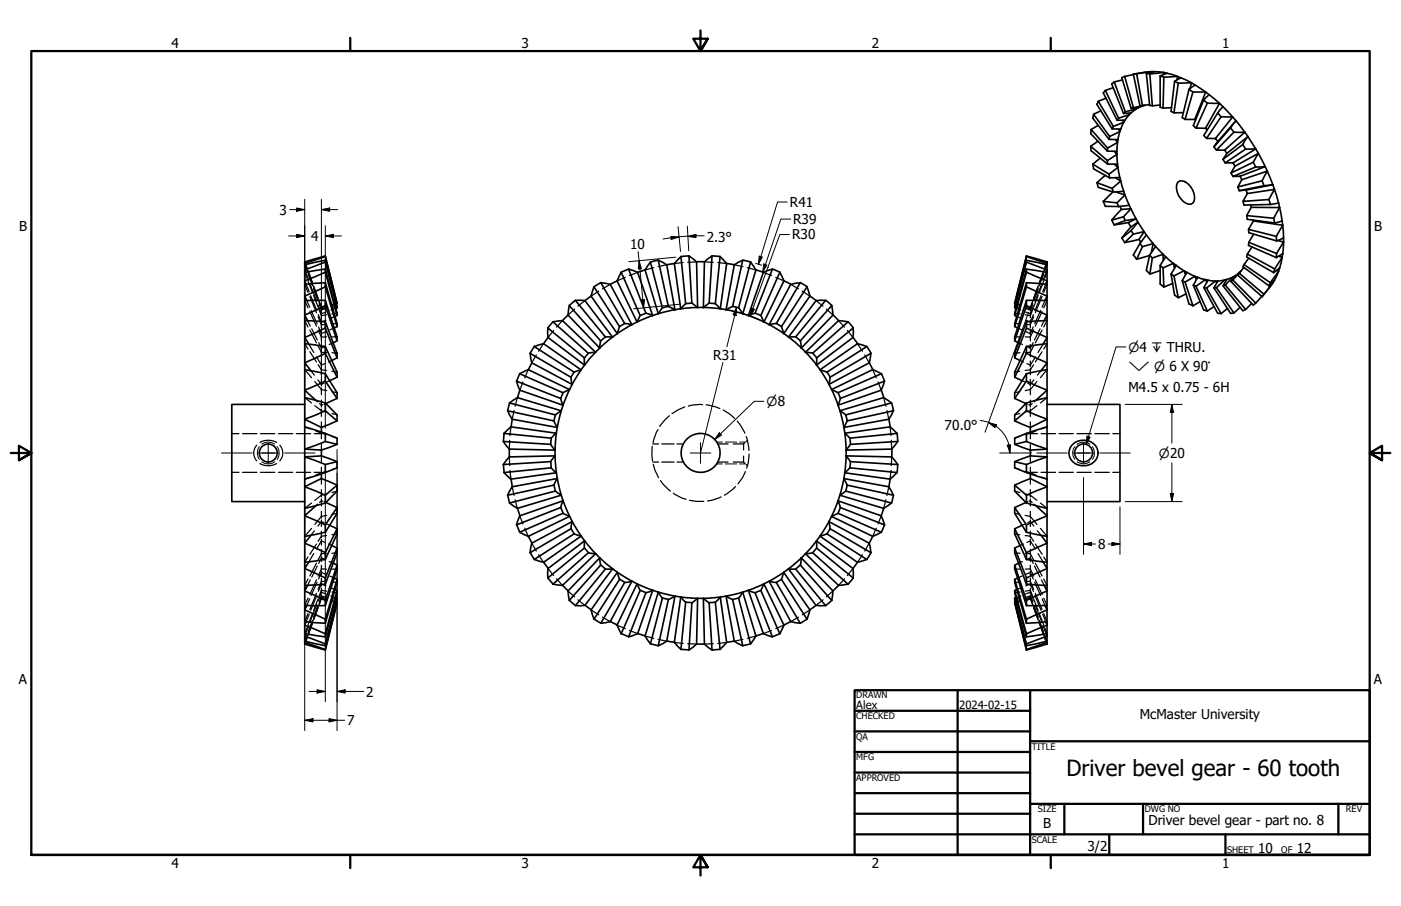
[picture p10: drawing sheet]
<svg xmlns="http://www.w3.org/2000/svg" width="432mm" height="279mm" viewBox="0 0 432 279" stroke-linecap="round" stroke-linejoin="round" font-family="sans-serif">
<defs><g id="words">
<text font-size="6.9" x="328.7" y="239.2">Driver bevel gear - 60 tooth</text>
<g font-size="4.2">
<text x="52.8" y="14.7">4</text>
<text x="160.8" y="14.7">3</text>
<text x="268.7" y="14.7">2</text>
<text x="376.7" y="14.7">1</text>
<text x="243.5" y="63.8">R41</text>
<text x="5.9" y="71.4">B</text>
<text x="86.2" y="66.2">3</text>
<text x="244.5" y="69.1">R39</text>
<text x="423.5" y="71.4">B</text>
<text x="95.9" y="74.3">4</text>
<text x="194.2" y="76.8">10</text>
<text x="217.8" y="74.5">2.3°</text>
<text x="244.2" y="73.9">R30</text>
<text x="219.8" y="110.9">R31</text>
<text x="347.8" y="120.8">M4.5 x 0.75 - 6H</text>
<text x="291.1" y="132.6">70.0°</text>
<text x="338.5" y="169.3">8</text>
<text x="5.8" y="211.1">A</text>
<text x="112.9" y="214.8">2</text>
<text x="423.4" y="211.1">A</text>
<text x="351.3" y="221.9">McMaster University</text>
<text x="107" y="223.6">7</text>
<text x="321.5" y="255.4">B</text>
<text x="354" y="254.4">Driver bevel gear - part no. 8</text>
<text x="335.2" y="262.5">3/2</text>
<text x="387.7" y="263.1">10</text>
<text x="399.7" y="263.1">12</text>
<text x="52.8" y="267.7">4</text>
<text x="160.8" y="267.7">3</text>
<text x="268.7" y="267.7">2</text>
<text x="376.7" y="267.7">1</text>
</g>
<g font-size="3.9">
<text x="347.8" y="108.5">⌀4 ↧ THRU.</text>
<text x="347.8" y="114.5">⌵ ⌀ 6 X 90°</text>
<text x="236.3" y="125.2">⌀8</text>
<text x="357.2" y="141.2">⌀20</text>
</g>
<g font-size="3.5">
<text x="263.9" y="218.6">Alex</text>
<text x="295.7" y="218.6">2024-02-15</text>
</g>
<g font-size="2.8">
<text x="263.9" y="215.4">DRAWN</text>
<text x="263.9" y="221.8">CHECKED</text>
<text x="263.9" y="228.2">QA</text>
<text x="318" y="231.1">TITLE</text>
<text x="263.9" y="234.5">MFG</text>
<text x="263.9" y="240.9">APPROVED</text>
<text x="319.9" y="250.5">SIZE</text>
<text x="352.8" y="250.5">DWG NO</text>
<text x="414.8" y="250.4">REV</text>
<text x="318" y="259.9">SCALE</text>
<text x="378.2" y="263.1">SHEET</text>
<text x="394.9" y="263.1">OF</text>
</g>
</g></defs>
<!-- layer: Hidden (ANSI) -->
<g fill="none" stroke="#000" stroke-width=".38">
<path d="M93.9 98.9l1 1.9M93.9 92.7l1 2.2M93.9 87.7l1 2.5M93.9 84l.7 1.8M93.9 81.7l.7 1.8M93.9 80.8l.7 1.8M94 81.6l.7 1.8M94.2 83.9l1 2.6M94.4 87.7l.9 2.3M94.6 92.6l.8 2.1M94.8 98.9l.8 1.7M94.9 86.7l1.4 3.5"/>
<path d="M94.9 84.5l1.4 3.6M94.9 83.6l1.4 3.7-1.3-3.7M95.1 84.3l1.3 3.7M95.5 96.1l2 4.5M95.5 91.4l2 5.1M95.6 87.8l2 5.1M95.8 91.2l1.9 4.6M95.9 95.8l1.8 4M96.6 91.1l1.4 3.6M96.6 89.1l1.4 3.7M96.6 88.3l1.4 3.7M96.7 88.9l1.3 3.6"/>
<path d="M98 97.7l1.1 2.4 1.5-.1M98.1 97l1 2.3 1.4-.6M98.1 94.2l1 2.6 1.4-.6M98.4 95.6l.7 1.7 1.5-.2M98.4 93.7l.7 1.9 1.5-.4M98.4 93l.7 1.9M98.4 93.5l.7 1.7 1.5-.5M99.1 94.9v.1M99.1 95.1v.8M99.1 96.4v.6M99.1 97.2v.8M99.1 98.7v.9"/>
<path d="M99.1 99.9v1.2M100.6 94.4l-1.5 .5M103.3 97.6l-1.4 .6M103.5 95.1l-1.5 .5M103.7 93.7l-1.5 .5M103.9 99.8l-1.6 .1M103.9 96.6l-1.6 .2M103.9 94.5l-1.6 .3M103.9 93.5l-1.6 .4M173.4 98.9l-1.9 2M177.1 95.3l-2 1.9M180.3 92.7l-2.2 1.7"/>
<path d="M184.5 89.8l-2.3 1.5M188.1 87.7l-2.4 1.4M192.7 85.5l-2.5 1.1M196.5 84l-2.5 1M201.5 82.5l-2.7 .7M205.5 81.7l-2.7 .5M210.6 81l-2.8 .3M214.7 80.8l-2.7 .1M217.1 80.8l2.7 .1M221.2 81l2.8 .3M226.3 81.7l2.7 .5M230.3 82.5l2.7 .7"/>
<path d="M235.3 84l2.5 1M239.1 85.5l2.5 1.1M243.7 87.7l2.4 1.4M247.3 89.8l2.3 1.5M251.5 92.7l2.2 1.7M254.7 95.3l2 1.9M258.4 98.9l1.9 2M312.7 93.5l1.7 .4M312.7 94.5l1.7 .3M312.7 96.6l1.7 .2M312.7 99.8l1.7 .1M312.9 93.7l1.6 .5"/>
<path d="M313.2 95.1l1.4 .5M313.4 97.6l1.4 .6M316 94.4l1.6 .5M317.6 94.9v.1M317.6 95.1v.8M317.6 96.4v.6M317.6 97.2v.8M317.6 98.7v.9M317.6 99.9v1.2M318.3 93l-.7 1.9M318.3 93.7l-.7 1.9-1.6-.4M318.3 93.5l-.7 1.7-1.6-.5"/>
<path d="M318.3 95.6l-.7 1.7-1.6-.2M318.5 94.2l-.9 2.6-1.5-.6M318.5 97l-.9 2.3-1.4-.6M318.6 97.7l-1 2.4-1.6-.1M319.9 88.9l-1.3 3.6M320 88.3l-1.4 3.7M320 89.1l-1.4 3.7M320 91.1l-1.4 3.6M320.7 95.8l-1.8 4M320.9 91.2l-1.9 4.6M321 87.8l-2 5.1M321.2 91.4l-2.1 5.1"/>
<path d="M321.2 96.1l-2.1 4.5M321.6 84.3l-1.4 3.7M321.7 83.6l-1.4 3.7M321.7 84.5l-1.4 3.6M321.7 86.7l-1.4 3.5M321.8 98.9l-.8 1.7M322.1 92.6l-.9 2.1M322.3 87.7l-.9 2.3M322.5 83.9l-1.1 2.6M322.6 81.6l-.7 1.8M322.7 80.8l-.7 1.8M322.7 81.7l-.7 1.8"/>
<path d="M322.7 84l-.7 1.8M322.7 87.7l-1 2.5M322.7 92.7l-1 2.2M322.7 98.9l-1 1.9M93.9 114l2.1 2.5M93.9 106l1 1.6M95.2 106.1l1.5 2.6M95.5 108.5l2 3.1M95.5 101.8l2 3.9M95.8 114.3l1.1 1.4M96.1 101.4l1.7 3.4M97 117.7l2.1 2.4 1.6 .4"/>
<path d="M97.5 110l1.6 2.6 1-.5M98 117.2l1.1 1.4 .8-.4M98 112.5l1.1 1.5 1.5 .2M98 106.7l1.1 1.9 1.5 .1M98 101.7l1.1 2.2h1.5M98.2 100.8l.9 2.1 1.3-.6M98.2 105.7l.9 1.7 1.2-.6M99.1 102v1.3M99.1 103.6v1.5M99.1 106.2v1.6M99.1 108.2v1.8M99.1 111.3v1.8"/>
<path d="M99.1 113.6v2M99.1 117v2.1M99.1 119.6v2.1M101.6 117.4l-.8 .4M102.2 111.2l-1 .4M102.3 114.5l1.6 .2M102.3 108.8l1.6 .1M102.3 103.9h1.6M102.7 105.7l-1.2 .5M103 101.2l-1.3 .5M161.2 117.8l-1 2.5M162.8 114l-1.1 2.5"/>
<path d="M165.3 109.5l-1.4 2.4M167.5 106l-1.5 2.3M170.6 101.9l-1.7 2.2M261.2 101.9l1.7 2.2M264.3 106l1.5 2.3M266.5 109.5l1.4 2.4M269 114l1.1 2.5M270.6 117.8l1 2.5M312.7 103.9h1.7M313.6 101.2l1.4 .5M313.9 105.7l1.3 .5M314.3 114.5l-1.6 .2"/>
<path d="M314.4 108.8l-1.7 .1M314.4 111.2l1.1 .4M315 117.4l.9 .4M317.6 102v1.3M317.6 103.6v1.5M317.6 106.2v1.6M317.6 108.2v1.8M317.6 111.3v1.8M317.6 113.6v2M317.6 117v2.1M317.6 119.6v2.1M318.5 100.8l-.9 2.1-1.4-.6"/>
<path d="M318.5 105.7l-.9 1.7-1.2-.6M318.6 101.7l-1 2.2h-1.6M318.6 106.7l-1 1.9-1.6 .1M318.6 112.5l-1 1.5-1.6 .2M318.6 117.2l-1 1.4-.9-.4M319.2 110l-1.6 2.6-1.1-.5M319.6 117.7l-2 2.4-1.6 .4M320.5 101.4l-1.7 3.4M320.9 114.3l-1.2 1.4M321.2 101.8l-2.1 3.9M321.2 108.5l-2.1 3.1M321.5 106.1l-1.6 2.6"/>
<path d="M322.7 106l-1 1.6M322.7 114l-2 2.5M71.4 133.7h2.3M74.7 133.7h4.5M79.1 137.3a3.5 3.5 0 0 0 0 4.8M80.1 136.5a5 5 0 0 1 5.1 0M80.3 133.7h4.4M85.8 133.7h4.4M86.2 137.3a3.5 3.5 0 0 1 0 4.8M91.3 133.7h4.5M93.9 131.6l1.7 .7M93.9 122.6l2.1 1.7"/>
<path d="M96.8 133.7h2.3M97 125.1l2.1 1.6v-.6M97.3 132.9l1.8 .6M97.3 123.4l.6 .6M98.5 124.5l.6 .5 .4-.2M99.1 123.4v2.1M99.1 130.1v1.7M99.1 133.2v.1M99.1 137v1.8M100.4 124.5l-.5 .2M100.7 127.1l-1.6-.4v1.7M100.7 134l-1.6-.4v1.7"/>
<path d="M102.3 134.6l1.6 .5M102.3 127.5l1.6 .5M102.3 120.8l1.6 .3M157.1 135.8l-.1 2.7M157.5 131.6l-.3 2.8M158.4 126.6l-.5 2.7M159.4 122.6l-.7 2.7M201 137.7l-.1 2.6 .2 1.8M201.2 136.9h1.8M202.8 132.5l-.5 .8-1 3.3M204 136.9h3.8M206.3 128.2l-1.3 1.1-1.7 2.2"/>
<path d="M208.7 136.9h1.9M211.1 125.5l-2.2 .9-1.8 1.2M216.5 124.8l-3 .1-1.3 .3M217.6 124.8l3 .7 1.3 .5M221.2 136.9h3.2M222.9 126.4l2 1.3 1.5 1.3M226 136.9h3.2M227.2 129.9l1 1.2 1.4 2.5M229.2 136.9v1.8M229.6 136.5l-.4 .4M230 134.6l.8 4.3M230.4 135.8l-.4 .3"/>
<path d="M272.4 122.6l.6 2.7M273.4 126.6l.5 2.7M274.3 131.6l.3 2.8M274.7 135.8l.1 2.7M314.3 134.6l-1.6 .5M314.3 120.8l-1.6 .3M314.3 127.5l-1.6 .5M316.2 124.5l.5 .2M317.6 133.7h2.2M317.6 123.4v2.1M317.6 126.1v2.3M317.6 130.1v1.7"/>
<path d="M317.6 133.2v.1M317.6 133.5v1.8M317.6 137v1.8M318.1 124.5l-.5 .5-.5-.2M319.3 123.4l-.6 .6M319.3 132.9l-3.3 1.1M319.6 125.1l-2 1.6-1.6 .4M320.9 133.7h4.4M322.7 122.6l-2 1.7M322.7 131.6l-1.7 .7M326.4 133.7h4.4M331.9 133.7h4.5"/>
<path d="M337.4 133.7h4.5M343 133.7h2.2M71.4 145.7h2.3M74.7 145.7h4.5M80.1 142.9a5 5 0 0 0 5.1 0M80.3 145.7h4.4M85.8 145.7h4.4M91.3 145.7h4.5M95.6 147.1l-1.7 .7M96 155.1l-2.1 1.7M96.8 145.7h2.3M97.9 155.4l-.6 .6"/>
<path d="M99.1 153.9v.5l-.6 .5M99.1 140.6v1.8M99.1 144.1v1.8M99.1 146v.2M99.1 147.6v1.7M99.1 151v2.3M99.1 157.7v2.1M99.5 154.6l-.4-.2v1.6M99.9 154.7l.5 .2M100.7 158.9l-1.6 .4-2.1 2.4M100.7 152.3l-1.6 .4-2.1 1.6M100.7 145.4l-3.4 1.1"/>
<path d="M103.9 158.3l-1.6 .3M103.9 151.4l-1.6 .5M103.9 144.3l-1.6 .5M157 140.9l.1 2.7M157.2 145l.3 2.8M157.9 150.1l.5 2.7M158.7 154.1l.7 2.7M160.2 159.1l1 2.5M201.2 142.5h1.8M201.4 143.2l.5 1.8 1 2.3M203.6 148.2l.7 1 2.3 2.2M204 142.5h3.8"/>
<path d="M207.5 152.1l2.6 1.4 1.4 .5M208.7 142.5h1.9M212.5 154.3l2.2 .3h2.2M221.2 142.5h3.2M222.2 153.2l-2.7 1-1.4 .3M226 142.5h3.2M226.7 150.1l-3.4 2.6M229.2 140.7v1.8M229.2 142.5l.4 .4M229.7 145.4l-.8 1.8-1.4 2M230 143.3l.4 .3M230.9 140l-.3 2.7-.5 1.7"/>
<path d="M271.6 159.1l-1 2.5M273 154.1l-.6 2.7M273.9 150.1l-.5 2.7M274.6 145l-.3 2.8M274.8 140.9l-.1 2.7M312.7 151.4l1.6 .5M312.7 158.3l1.6 .3M312.7 144.3l1.6 .5M316 152.3l1.6 .4 2 1.6M316 158.9l1.6 .4 2 2.4M316 145.4l3.3 1.1M316.7 154.7l-.5 .2"/>
<path d="M317.1 154.6l.5-.2 .5 .5M317.6 145.7h2.2M317.6 140.6v1.8M317.6 144.1v1.8M317.6 146v.2M317.6 147.6v1.7M317.6 151v2.3M317.6 153.9v2.1M317.6 157.7v2.1M318.7 155.4l.6 .6M320.7 155.1l2 1.7M320.9 145.7h4.4"/>
<path d="M321 147.1l1.7 .7M326.4 145.7h4.4M331.9 145.7h4.5M337.4 145.7h4.5M343 145.7h2.2M94.9 178.6l-1 1.9M94.9 171.8l-1 1.6M95.6 178.8l-.8 1.7M96 162.9l-2.1 2.5M96.7 170.7l-1.5 2.6M96.9 163.7l-1.1 1.4M97.5 178.8l-2 4.5"/>
<path d="M97.5 173.7l-2 3.9M97.5 167.8l-2 3.1M97.7 179.6l-1.8 4M97.8 174.6l-1.7 3.4M99.1 179.8l-1 2.6M99.1 176.1l-.9 2.5M99.1 171.6l-.9 2.1M99.1 166.3v.5l-1.6 2.6M99.1 160.3v.5l-1.1 1.4M99.1 163.8v2M99.1 169.4v1.8M99.1 174.3v1.5"/>
<path d="M99.1 178.3v1.2M99.9 161.2l-.8-.4v1.6M100.1 167.3l-1-.5v1.3M100.3 172.6l-1.2-.6v1.2M100.4 177.1l-1.3-.6v.9M100.6 179.4l-1.5-.1-1.1 2.4M100.6 175.5h-1.5l-1.1 2.2M100.6 170.7l-1.5 .1-1.1 1.9M100.6 165.2l-1.5 .2-1.1 1.5M100.8 161.6l.8 .4M101.2 167.8l1 .4M101.5 173.2l1.2 .5"/>
<path d="M101.7 177.7l1.3 .5M102.3 179.5l1.6 .1M102.3 175.5h1.6M103.9 170.5l-1.6 .1M103.9 164.7l-1.6 .2M161.7 162.9l1.1 2.5M163.9 167.5l1.4 2.4M166 171.1l1.5 2.3M168.9 175.3l1.7 2.2M171.5 178.5l1.9 2M260.3 178.5l-1.9 2M262.9 175.3l-1.7 2.2"/>
<path d="M265.8 171.1l-1.5 2.3M267.9 167.5l-1.4 2.4M270.1 162.9l-1.1 2.5M312.7 175.5h1.7M312.7 164.7l1.6 .2M312.7 170.5l1.7 .1M314.4 179.5l-1.7 .1M315 177.7l-1.4 .5M315.2 173.2l-1.3 .5M315.5 167.8l-1.1 .4M315.9 161.6l-.9 .4M316 165.2l1.6 .2 1 1.5"/>
<path d="M316 170.7l1.6 .1 1 1.9M316 175.5h1.6l1 2.2M316 179.4l1.6-.1 1 2.4M316.2 177.1l1.4-.6 .9 2.1M316.4 172.6l1.2-.6 .9 1.7M316.5 167.3l1.1-.5 1.6 2.6M316.7 161.2l.9-.4 1 1.4M317.6 160.3v2.1M317.6 163.8v2M317.6 166.3v1.8M317.6 169.4v1.8M317.6 171.6v1.6"/>
<path d="M317.6 174.3v1.5M317.6 176.1v1.3M317.6 178.3v1.2M317.6 179.8v.9M318.8 174.6l1.7 3.4M318.9 179.6l1.8 4M319.1 167.8l2.1 3.1M319.1 173.7l2.1 3.9M319.1 178.8l2.1 4.5M319.7 163.7l1.2 1.4M319.9 170.7l1.6 2.6M320.7 162.9l2 2.5"/>
<path d="M321 178.8l.8 1.7M321.7 171.8l1 1.6M321.7 178.6l1 1.9M94.6 196.8l-.7 1.8M94.6 195.9l-.7 1.8M94.6 193.6l-.7 1.8M94.7 196l-.7 1.8M94.9 195.8l1.4-3.7-1.3 3.7M94.9 189.2l-1 2.5M94.9 184.5l-1 2.2M95.2 192.9l-1 2.6M95.3 189.4l-.9 2.3"/>
<path d="M95.4 184.7l-.8 2.1M96.3 191.3l-1.4 3.6M96.3 189.2l-1.4 3.5M96.4 191.4l-1.3 3.7M97.5 182.9l-2 5.1M97.6 186.5l-2 5.1M97.7 183.6l-1.9 4.6M98 187.4l-1.4 3.7M98 186.6l-1.4 3.7M98 186.9l-1.3 3.6M98 184.7l-1.4 3.6M99.1 184.5l-.7 1.9z"/>
<path d="M99.1 184l-.7 1.9M99.1 182.4l-1 2.8M99.1 181.4v.8M99.1 183v-.4l1.4 .6M99.1 183.5v.5M99.1 184.3l1.5 .4M99.1 184.4v.1M99.1 184.5l1.5 .5M100.5 180.7l-1.4-.6v.6M100.6 184.2l-1.5-.4-.7 1.9M100.6 182.3l-1.5-.2-.7 1.7M101.9 181.2l1.4 .6"/>
<path d="M102 183.8l1.5 .5M102.2 185.2l1.5 .5M102.3 185.5l1.6 .4M102.3 184.6l1.6 .3M102.3 182.6l1.6 .2M175.1 182.2l2 1.9M178.1 185l2.2 1.7M182.2 188.1l2.3 1.5M185.7 190.3l2.4 1.4M190.2 192.8l2.5 1.1M194 194.4l2.5 1M198.8 196.2l2.7 .6"/>
<path d="M202.8 197.2l2.7 .5M207.8 198.1l2.8 .3M212 198.5l2.7 .1M219.8 198.5l-2.7 .1M224 198.1l-2.8 .3M229 197.2l-2.7 .5M233 196.2l-2.7 .6M237.8 194.4l-2.5 1M241.6 192.8l-2.5 1.1M246.1 190.3l-2.4 1.4M249.6 188.1l-2.3 1.5M253.7 185l-2.2 1.7"/>
<path d="M256.7 182.2l-2 1.9M314.4 182.6l-1.7 .2M314.4 184.6l-1.7 .3M314.4 185.5l-1.7 .4M314.5 185.2l-1.6 .5M314.6 183.8l-1.4 .5M314.8 181.2l-1.4 .6M316 182.3l1.6-.2 .7 1.7M316 184.2l1.6-.4 .7 1.9M316 184.7l1.6-.6 .7 1.8M316.1 183.2l1.5-.6 .9 2.6M316.2 180.7l1.4-.6 .9 2.3"/>
<path d="M317.6 184.5l.7 1.9zM317.6 181.4v.8M317.6 182.4v.6M317.6 183.5v.8M317.6 184.4v.1M317.6 184.5l-1.6 .5M318.6 184.7l1.4 3.6M318.6 186.9l1.3 3.6M318.6 186.6l1.4 3.7M318.6 187.4l1.4 3.7M319 183.6l1.9 4.6M319 186.5l2 5.1"/>
<path d="M319.1 182.9l2.1 5.1M320.2 191.4l1.4 3.7M320.3 189.2l1.4 3.5M320.3 191.3l1.4 3.6M320.3 192.1l1.4 3.7M321.2 184.7l.9 2.1M321.4 189.4l.9 2.3M321.4 192.9l1.1 2.6M321.7 184.5l1 2.2M321.7 189.2l1 2.5M321.9 196l.7 1.8M322 193.6l.7 1.8"/>
<path d="M322 195.9l.7 1.8M322 196.8l.7 1.8"/>
</g>
<!-- layer: Hidden Narrow (ANSI) -->
<g fill="none" stroke="#000" stroke-width=".31">
<path d="M79.9 137.7a3.4 3.4 0 0 0 0 4M80.7 137a3.4 3.4 0 0 1 3.9 0M85.4 137.7a3.4 3.4 0 0 1 0 4M220.9 136.3h1.7M223.5 136.3h3.6M228 136.3h1.8M331.3 137.7a3.2 3.2 0 0 0-.1 4M332 137a3.2 3.2 0 0 1 3.9 0M336.7 137.7a3.3 3.3 0 0 1 0 4M80.7 142.4a3.4 3.4 0 0 0 3.9 0M220.9 143.1h1.7M223.5 143.1h3.6"/>
<path d="M228 143.1h1.8M332 142.4a3.4 3.4 0 0 0 3.9 0"/>
</g>
<!-- layer: Visible (ANSI) -->
<g fill="none" stroke="#000" stroke-width=".51">
<path d="M336.3 39.9l-.1 1.3 5.1 5.4M336.3 39.9l5.1 5.8M337.1 35.2l-.3 1.2 5 6.6 2.8 .1M338.5 38.7l-2.2 1.2M338.5 31.2l-.4 1 4.7 7.6M338.5 31.2l4.7 7.8M339.3 34.2l-2.2 1 4.9 6.9 3.1-1.5-.5 2.5M340.7 27.9l-.7 .7 4.3 8.5h2.4M340.9 30.3l-2.4 .9M342.8 39.8h2.6M343.1 27.1l-2.4 .8 4 8.5 3.3-1-1.3 1.7M343.2 39l3.1-1.3-.9 2.1"/>
<path d="M343.2 39l-.4 .8M343.4 25.3l-.8 .6 3.7 9.1M343.4 25.3l3.4 9.2M344.7 39.8l.4 .8 .3-.8M344.7 36.4l-.4 .7M345.9 24.6l-2.5 .7M346.1 37.1l.2 .6 .4-.6M346.6 23.6l-.8 .3 2.8 9.6 2.1-.2M346.8 34.5l3.3-.8-1.5 1.2M346.8 34.5l-.5 .5M348.6 34.9l-.6 .5-.1-.5M348.6 34.9l-2.3 .1"/>
<path d="M349.3 22.9l2 9.7h.8M349.3 33.2l-.7 .3M349.4 23l-2.8 .6 2.7 9.6 3.3-.7M350.3 22.7l4.4-.6-5.4 .8M350.3 22.7l1.8 9.9 2.2-.3M350.3 22.7l-1 .2M350.7 33.3l-.6 .4v-.4M352.6 32.5l-1.9 .8M353 32.4l-.4 .1M353.3 22.7l1 9.8 .9 .1M353.3 22.7l1.1 .1M354.4 22.8l.8 9.8 2.4-.2"/>
<path d="M355.7 22.1h-1v.2M355.7 22.1l3 .3-4.3 .4M355.7 22.1l-2.4 .6M357.6 23.4v9.7l.9 .2M357.6 23.4l1.1 .4M358.7 23.8l-.2 9.5 2.6-.1M359.7 22.6l-1-.2-.1 .6M359.7 22.6l3.2 1-4.2 .2M359.7 22.6l-2.1 .8M362 25.1l-1.1 9.3 .9 .4M362 25.1l1.2 .6M363.2 25.7l-1.4 9.1 2.9-.1"/>
<path d="M364 24l-1.1-.4-.1 1M364 24l3.2 1.5-4 .2M364 24l-2 1.1M366.5 27.6l-2.1 8.7 .9 .5M366.5 27.6l1.2 .8M367.7 28.4l-2.4 8.4h2.9M368.4 26.2l-1.2-.7-.4 1.8M368.4 26.2l3.2 2.2h-3.9M368.4 26.2l-1.9 1.4M371 30.9l-3.2 7.8 .8 .8M371 30.9l1.1 .9M372.1 31.8l-3.5 7.7 2.9 .1"/>
<path d="M372.7 29.2l-1.1-.8-3.4 8.4 .3 .2M372.7 29.2l3.2 2.7-3.8-.1M372.7 29.2l-1.7 1.7M375.3 34.9l-4.3 6.9 .9 .9M375.3 34.9l1.1 1.1M376.4 36l-4.5 6.7h2.7M376.9 32.9l-1-1-4.4 7.7 .6 .5M376.9 32.9l3 3.2-3.5-.1M376.9 32.9l-1.6 2M379.3 39.4l1.6-2.2 2.8 3.6h-3.4M379.3 39.4l-5.2 5.9 1.2-1.7M379.3 39.4l1 1.4"/>
<path d="M379.9 36.1l1 1.1-5.6 6.4-.7-.9zM336.2 45.1l.1 1.4 5.1 4.1h3M336.8 50.6l.3 1.5 4.9 2.8M336.8 50.6l5 3.1M338.1 56.3l.4 1.5 4.7 1.4 3.1-.2M338.4 43.6l-2.2 1.5 5.1 4.4 2.9-1.9 .2 3M339.1 48.8l-2.3 1.8M340.6 54.1l-2.5 2.2 4.7 1.8 2.6-2.3 .9 3.2M341.3 46.6l2.9 .1M341.3 49.5l.1 1.1M341.4 45.7l3-1.8-.2 2.8M341.4 45.7l-.1 .9"/>
<path d="M341.8 53.7l2.8-2.1 .5 3.1M341.8 53.7l.2 1.2M342 42.1l-.2 .9M342.8 58.1l.4 1.1M343 59.2l-3 2.9M343.5 46.7l.7 .9v-.9M343.9 43.1l.5 .8 .2-.8M344.4 50.6l.2 1-1.1-.9M345.1 54.7l.3 1.1-1.5-.9M345.1 54.7l-3.1 .2M346.3 59l.4 1.1-2.7-.9M363 56.3a2.11 2.11 0 0 1 3 .3 5.2 5.2 0 0 1 1.8 5.9 2.11 2.11 0 0 1-3.1-.3 5.2 5.2 0 0 1-1.7-5.9z"/>
<path d="M374.1 45.3l.8 1M376.9 49.1l.7 1.1M377.4 46.3l6.3-5.5 .9 1.3-6.5 5.2zM377.6 50.2h2.4M378.1 47.3l-1.2 1.8M379.4 53.3l.6 1.1M380 50.2l7-4.3 .9 1.4-7.3 3.9zM380.3 40.8l-5.4 5.5h2.5M381.5 57.7l.5 1.1M382.2 54.4l7.8-3 .6 1.4-7.9 2.6zM382.7 55.4l-1.2 2.3M383 44.6l1.6-2.5 2.4 3.8-3.1 .1"/>
<path d="M383 44.6l-6.1 4.5M383 44.6l.9 1.4M383.9 46l-6.3 4.2M384 58.6l8.3-1.6 .5 1.4-8.4 1.3zM384 58.6l-2 .2M384.4 59.7l-1.3 2.4 8-.6M386.3 50l1.6-2.7 2.1 4.1-3 .1M386.3 50l-6.9 3.3 1.2-2.1M386.3 50l.7 1.5M387 51.5l-7 2.9h2.2M389 55.8l1.6-3 1.7 4.2-2.7 .3M389 55.8l-7.5 1.9"/>
<path d="M389 55.8l.6 1.5M389.6 57.3l-7.6 1.5M100.3 79.1l-6.4 2.2v-.6M100.3 79.1l3.6 14.6h-.2M100.3 78.9l-6.4 1.9M100.3 78.9l3.6 14.8M100.3 78.9v.2M209.9 79.1l-2.1 2.2 2 13.9M209.9 79.1l1.4 14.6-1.5 1.5M212.3 78.9l2.4 1.9 .3 14.1-1.8-1.4zM212.4 78.9l-2.5 .2M219.5 78.9l-2.4 1.9"/>
<path d="M219.5 78.9l-.9 14.6M219.5 78.9l2.4 .2M221.9 79.1l2.1 2.2M221.9 79.1l-1.4 14.6 1.5 1.5 2-13.9M316.4 78.9l6.3 1.9M316.4 79.1l6.3 2.2v-.6M316.4 79.1l-3.7 14.6h.2M316.4 78.9l-3.7 14.8M316.4 78.9v.2M340 62.1l.7 1.5 4 .1M340 62.1l4.3 .4M342.6 67.9l.8 1.4"/>
<path d="M344.3 62.5l2.4-2.4 1.3 3.2M344.3 62.5l.4 1.2M345.6 64.6l-3 3.3M345.8 73.4l.8 1.4M346.3 66.9l.5 1.1M347.7 68.6l2.4-1.1 .6 1-2.1 1.5zM347.7 68.6l-4.3 .7M348 63.3l.6 1.1-3 .2-.4-1M348 63.3l-3.3 .4M348.6 70l-2.8 3.4M348.6 71.1l2.1-2.6 1.9 2.9-3.3 .8M348.6 71.1l-2.8 2.3"/>
<path d="M348.6 71.1l.7 1.1M349.3 72.2l-2.7 2.6M350.1 67.5l-1.5-3.1-2.3 2.5-3.7 1M350.1 67.5l-3.3 .5-3.4 1.3M351 73.9l-4.4 .9M351.3 75.1l.8 1M353.3 72.5l-.7-1.1-1.6 2.5 .6 .8M353.3 72.5l2.1 2.6-3.3 1-1.8 3.8M353.3 72.5l-2 2.6-2 3.5 1 1.3M354.3 78.7l-1 4.7 1.1 1.1M354.3 78.8l-4 1.1M354.3 78.7l.9 .9"/>
<path d="M355.2 79.6l-.8 4.9 3.2-1.1M356.2 76l-.8-.9-.6 2.8M356.2 76l2.3 2.4-3.3 1.2M356.2 76l-1.9 2.7M359.3 79.2l-.8-.8v1.9M359.3 79.2l2.3 2-3.1 1.4 .2 5.9M359.3 79.2l-1.7 2.7v5.7l1.1 .9M383.1 62.1l.3 1.1 8.1-.1M384.2 66.5l8.4 .8M384.2 66.5l.2 1.1 8.5 1.2M384.4 78.4l-.2 .8 8.4 4.9M384.8 70.7l.1 1.1 8.5 2.5"/>
<path d="M384.9 79.6l-1.5 2M384.9 74.7l-.1 1 8.6 3.7M385.6 63.9l-1.4 2.6M385.9 76.1l-1.5 2.3 8.5 4.5M386.3 67.9v.2l9.1 1.4-.2-1.4M386.3 68.1l-1.5 2.6 8.6 2.2M386.4 72.2l-1.5 2.5 8.5 3.5M391.1 61.5l1.7-3.1 1.3 4.2M391.1 61.5l.4 1.6M392.6 67.3l1.8-3.3 .8 4.1M392.6 67.3l.3 1.5M393.4 72.9l2-3.4 .2 3.8"/>
<path d="M393.4 72.9v1.4M393.4 78.2l2.2-3.5-.2 3.5M393.4 78.2v1.2M394.1 62.6l.3 1.4-8.8-.1-.2-.7M394.1 62.6l-2.6 .5M395.2 68.1l-2.3 .7M395.4 78.2l-.2 1.2-1.1-.4M395.4 78.2l-2 1.2M395.6 73.3v1.4l-1.8-.5M395.6 73.3l-2.2 1M93.9 98.9v-1.7l.9 1.7M93.9 87.7v-1.1l.5 1.1"/>
<path d="M93.9 98.9v5.2l6.4-2.9M93.9 98.9l6.4 .4M93.9 92.7v4.5l6.4-3M93.9 87.7v3.6l6.4-2.8M94 81.6l-.1-.3v.4M94.2 83.9l-.3-.7v.8M94.6 92.6l-.7-1.3v1.4M100.3 94.2l3.6 10.9-1.2 .6M100.3 92.6l-6.4 .1M100.3 87.2l-6.4 .5M100.3 83.9l-6.4 2.7v-2.6M100.3 83.9l3.6 13.4-.6 .3"/>
<path d="M100.3 83l-6.4 1M100.3 80.8l-6.4 2.4v-1.5M100.3 80.3l-6.4 1.4M100.3 99.3l3.6 9.6v1.5M100.3 92.6l3.6 11.3v1.2M100.3 88.5l3.6 12.2M100.3 87.2l3.6 12.6v.9M100.3 83l3.6 13.6v.7M100.3 80.8l3.6 14.1M100.3 80.3l3.6 14.6M100.3 80.3v.5M100.3 83v.9"/>
<path d="M100.3 87.2v1.3M100.3 92.6v1.6M100.3 99.3v1.9M103.9 94.9l-.4 .2M170.4 99.3l3-.4 10.2 9.7-2.3 .3zM170.5 99.2l-1.6 1.9M175.1 97.1l-1.7 1.7M175.5 94.2l-.4 3M175.5 94.2l9.6 10.9-.3 2.3-9.7-10.2M177.4 92.6l2.9 .1M177.4 92.6l9.2 11.3h2.2l-8.5-11.2M177.4 92.6l-1.9 1.6"/>
<path d="M182.2 91.3l-1.9 1.4M183.1 88.5l-.9 2.8 8 11.6 .7-2.2M183.1 88.5l7.8 12.2M185.2 87.2l2.9 .5 6.7 12.4-2.3-.3zM185.2 87.1l-2.1 1.3M190.2 86.6l-2.1 1.1M191.5 83.9l-1.3 2.7 6.1 12.7 1-2M191.5 83.9l5.8 13.4M192.6 99.7l-1.6 1M193.8 83l-2.3 .9M196.5 84l-2.8-1 5.4 13.6M196.5 84l4.7 13.3"/>
<path d="M198.8 83.2l-2.2 .8M199.1 96.6l2.1 .7M199.1 96.6l-1.7 .7M200.5 80.8l3.7 14.1-1.3 1.9-4.1-13.6zM201.2 97.3a44.9 44.9 0 0 0-21 15.3M202.9 80.3l2.6 1.4 2.5 13.9-2-1.1zM202.9 80.2l-2.4 .6M206.1 94.5l-1.9 .4M207.9 81.3l-2.4 .3M208 95.5l-6.8 1.8M209.8 95.2l-1.8 .3M213.2 93.5l-1.8 .1"/>
<path d="M216.8 94.8l-7 .4M216.8 94.8a44.9 44.9 0 0 1 13.9 2.5M217.1 80.8l-.3 14.1M217.1 80.7h-2.4M218.6 93.5l-1.8 1.4M218.6 93.5l1.9 .1M224 81.3l2.3 .3M225.8 94.5l1.8 .4M226.3 81.7l2.6-1.4-3.1 14.2-2 1.1zM228.9 80.2l2.4 .6M230.7 97.3l4.8 2M232.8 96.6l1.7 .7"/>
<path d="M233 83.2l-1.7-2.4-3.7 14.1M233 83.2l-4.1 13.6-1.3-1.9M233 83.2l2.3 .8M234.5 97.3l1 2M235.3 84l-4.7 13.3M235.5 99.3l6.1 3.6M238.1 83l-2.8 1M238.1 83l-5.4 13.6-2.1 .7M238.1 83l2.3 .9M239.3 99.7l1.6 1M241.6 86.6l-1.3-2.7-5.8 13.4M241.6 86.6l-6.1 12.7"/>
<path d="M241.6 86.6l2.2 1.1M243.7 87.7l2.9-.5-7.3 12.6-2.3 .3zM246.7 87.1l2.1 1.3M249.6 91.3l-.9-2.8-7.8 12.2 .7 2.2M249.6 91.3l-8 11.6M249.6 91.3l1.9 1.4M254.5 92.6l1.9 1.6M256.7 97.2l-.4-3-9.6 10.9M256.7 97.2l-9.7 10.2-.3-2.3M256.8 97.1l1.7 1.7M258.4 98.9l3 .4-10.9 9.6M258.4 98.9l-10.2 9.7 2.3 .3"/>
<path d="M261.4 99.2l1.6 1.9M316.4 80.3l6.3 1.4M316.4 80.8l6.3 2.4v-1.5M316.4 80.8l-3.7 14.1 .5 .2M316.4 83l6.3 1M316.4 83.9l6.3 2.7v-2.6M316.4 83.9l-3.7 13.4 .7 .3M316.4 87.2l6.3 .5M316.4 88.5l-3.7 12.2 .9 .5M316.4 92.6l6.3 .1M316.4 94.2l-3.7 10.9 1.2 .6M316.4 80.3l-3.7 14.6"/>
<path d="M316.4 83l-3.7 13.6v.7M316.4 87.2l-3.7 12.6v.9M316.4 92.6l-3.7 11.3v1.2M316.4 99.3l-3.7 9.6v1.5M316.4 80.3v.5M316.4 83v.9M316.4 87.2v1.3M316.4 92.6v1.6M316.4 99.3v1.9M321.8 98.9l.9-1.7v1.7M322.1 92.6l.6-1.3v1.4M322.3 87.7l.4-1.1v1.1"/>
<path d="M322.5 83.9l.2-.7v.8M322.6 81.6l.1-.3v.4M322.7 87.7v3.6l-6.3-2.8M322.7 92.7v4.5l-6.3-3M322.7 98.9l-6.3 .4M322.7 98.9v5.2l-6.3-2.9M357.6 81.9l.9 .7M360.9 84.5l1.1 6.5 1.2 .8M360.9 84.5l.9 .6M361.4 87.4l-2.7 1.1M361.8 85.1l1.4 6.7 2.4-1.2M362.5 81.9l-.9-.7 .4 1.5"/>
<path d="M362.5 81.9l2.4 1.6-3.1 1.6M362.5 81.9l-1.6 2.6M364.4 86.6l.9 .4M365.8 84l-.9-.5 .5 1.2M365.8 84l2.4 1.2-2.9 1.8 2.4 7.3M365.8 84l-1.4 2.6 2.1 7.1 1.2 .6M367.8 87.9l3.2 7.7 1.1 .3M367.8 87.9l.8 .4M368.6 88.3l3.5 7.6 2-1.3M369.1 85.5l-.9-.3 .5 1M369.1 85.5l2.4 .7-2.9 2.1M369.1 85.5l-1.3 2.4"/>
<path d="M369.9 93l-2.2 1.3M371 88.7l.9 .1M372.3 86.4l-.8-.2 .5 .8M372.3 86.4l2.3 .3-2.7 2.1 4.5 7.9M372.3 86.4l-1.3 2.3 4.3 7.9 1.1 .1M374.1 88.8l5.2 7.8 1-.1M374.9 88.7l5.4 7.8 1.9-1.7M374.9 88.7l-.8 .1M375.3 86.7h-.7l.4 .5M375.3 86.7l2.1-.3-2.5 2.3M375.3 86.7l-1.2 2.1M377.6 87.9l-.7 .2"/>
<path d="M378.1 86.2l-.7 .2 .4 .3M378.1 86.2l1.9-.8-2.4 2.5 6.3 7.5M378.1 86.2l-1.2 1.9 6.1 7.7 .9-.4M378.3 95.1l-1.9 1.6M379.4 86.8l6.9 7.3 .7-.6M380 86.4l7 7.1 1.9-2.1M380 86.4l-.6 .4M380.6 85.1l-.6 .3 .2 .3M380.6 85.1l1.6-1.3-2.2 2.6M380.6 85.1l-1.2 1.7M382 84.3l-.5 .6 7.5 6.6 3.3-4.3-2.7 3.5M382.5 83.6l-.2 .3"/>
<path d="M383.3 82.5l-1.3 1.8 7.6 6.4M383.4 81.6l8.1 5.6M383.4 81.6l-.3 .7 8 5.8M385.8 93.6l-1.9 1.8M389.6 90.7l-.6 .8M391.5 87.2l-.4 .9M392.8 86.4l-.5 .8-.2-.1M392.8 86.4l1.3-2.8-2.6 3.6M392.8 86.4l-1.7 1.7M392.9 82.9l-.3 1.2M394.4 82.6l-.3 1-.6-.2M394.4 82.6l.8-3.2-2.3 3.5"/>
<path d="M394.4 82.6l-1.8 1.5M93.9 114v-2.1l1.9 2.4M93.9 106v-1.9l1.3 2M93.9 114v6.3l6.4-2.8M93.9 114l6.4 1.3M93.9 106v5.9l6.4-2.9M93.9 106l6.4 .9M100.3 109l3.6 7.3-2.3 1.1M100.3 117.5l3.6 5.4M100.3 115.3l3.6 5.8v1.8M100.3 106.9l3.6 7.8v1.6M100.3 101.2l3.6 9.2"/>
<path d="M100.3 106.9v2.1M100.3 115.3v2.2M103.9 110.4l-1.7 .8M103.9 100.7l-.9 .5M159.2 117.5l13.6 5.4 .7 2.1-13.3-4.7zM160.1 115.3l2.7-1.3 12.7 6.1-2 1zM160.2 115.2l-1 2.3M163.4 109l12.6 7.3 .3 2.3-12.4-6.7zM163.9 111.8l-1 2.2M164.7 106.9l2.8-.9 11.6 8-2.2 .7zM164.7 106.8l-1.3 2.1M168.8 101.2l11.3 9.2v2.2l-11.2-8.5z"/>
<path d="M168.9 104.1l-1.4 1.9M177 114.7l-1 1.6M180.2 112.6l-2.3 3.3-2.3 4.2M181.4 108.9l-1.2 1.4M186.6 103.9l-1.4 1.2M241.6 102.9l1.4 1M243 103.9a44.9 44.9 0 0 1 8.7 8.7M245.2 103.9l9.2-11.3-2.9 .1-8.5 11.2M245.2 103.9h-2.2M245.3 103.9l1.4 1.2M250.5 108.9l1.2 1.4M251.7 112.6l1 1.4"/>
<path d="M251.7 110.4l11.3-9.2-.1 2.9-11.2 8.5M251.7 110.4v2.2M252.7 114l2.2 .7M252.7 114l3.6 6.1M254.9 114.7l1 1.6M262.9 104.1l1.4 1.9M264.3 106l2.8 .9-12.2 7.8M264.3 106l-11.6 8M267.2 106.8l1.3 2.1M267.9 111.9l1.1 2.1M268.4 109l-.5 2.9M268.4 109l-12.6 7.3-.3 2.3 12.4-6.7"/>
<path d="M269 114l2.7 1.3M269 114l-12.7 6.1M271.7 115.3l-13.4 5.8-2-1M271.7 115.2l.9 2.3M272.6 117.5l-1 2.8M272.6 117.5l-13.6 5.4-.7 2.1M316.4 101.2l-3.7 9.2 1.7 .8M316.4 109l-3.7 7.3 2.3 1.1M316.4 117.5l-3.7 5.4 3.5 1.6M316.4 106.9l-3.7 7.8v1.6M316.4 115.3l-3.7 5.8v1.8M316.4 106.9v2.1"/>
<path d="M316.4 115.3v2.2M322.7 106v-1.9l-1.2 2M322.7 114v-2.1l-1.8 2.4M322.7 106l-6.3 .9M322.7 106v5.9l-6.3-2.9M322.7 114l-6.3 1.3M322.7 114v6.3l-6.3-2.8M93.9 124.7h-22.5v30h22.5M93.9 138.5l5.2 .3v1.8l-5.2 .3zM93.9 131.6v-2.3l5.2 2.5v1.4M93.9 122.6v-2.3l3.4 3.1M93.9 131.6v6.9l6.4-2.4"/>
<path d="M93.9 131.6l6.4 2.1M93.9 122.6v6.7l6.4-2.6M93.9 122.6l6.4 1.7M100.3 136.1l3.6 .9M100.3 133.7l3.6 1.4v1.9M100.3 126.7l3.6 3.1M100.3 124.3l3.6 3.7v1.8M100.3 124.3v2.4M100.3 133.7v2.4M103.9 137l-4.8 1.8M103.9 129.8l-4.8 2M103.9 122.9l-3.5 1.6"/>
<path d="M155.1 136.1l14.6 .9 1.4 1.8-14.1-.3zM155.4 133.6l-.2 2.5M156.5 126.7l1.4 2.6M156.5 126.7l14.2 3.1 1.1 2-13.9-2.5M157 138.5v2.4M157 124.3l2.4-1.7 13.6 4.1M157 124.3l14.1 3.7 1.9-1.3M157.1 124.3l-.6 2.4M157.5 131.6l-2.2 2.1M157.5 131.6l13.9 2-1.5 1.5-14.6-1.4M157.9 129.3l-.4 2.3M160.2 120.3l-.7 2.3"/>
<path d="M169.9 135.1l-.1 1.9M171.2 128l-.5 1.8M173 126.7a44.9 44.9 0 0 0-1.2 20.9M173.6 124.9l-.6 1.8M173.6 121.1l-.8 1.7M175.6 120.1l-2 4.8M256.3 120.1l2 4.8M258.3 121.1l.7 1.7M258.3 124.9l.4 1.1a44.9 44.9 0 0 1 1.7 19.8M260.7 128l.4 1.8M261.1 129.8l14.2-3.1-1.4 2.6-13.9 2.5zM262 135.1l.1 1.9"/>
<path d="M262.1 137l-1.4 1.8 14.1-.3M271.6 120.3l-13.3 4.7M271.6 120.3l.8 2.3M272.4 122.6l2.4 1.7-14.1 3.7M272.4 122.6l-13.6 4.1 1.9 1.3M274 129.3l.3 2.3M274.3 131.6l2.2 2.1M274.3 131.6l-14 2 1.6 1.5 14.6-1.4M274.8 124.3l.6 2.4M274.9 138.5v2.4M276.5 133.7l.2 2.4M276.7 136.1l-1.9 2.4"/>
<path d="M276.7 136.1l-14.6 .9M312.7 137l4.9 1.8M312.7 129.8l4.9 2M316.4 136.1l-3.7 .9M316.4 133.7l-3.7 1.4v1.9M316.4 124.3l-3.7 3.7v1.8M316.4 126.7l-3.7 3.1M316.4 124.3v2.4M316.4 133.7v2.4M317.6 138.8l5.1-.3v2.4l-5.1-.3zM322.7 124.7h22.5v30h-22.5M322.7 122.6v-2.3l-3.4 3.1"/>
<path d="M322.7 131.6v-2.3l-5.1 2.5v1.4M322.7 131.6v6.9l-6.3-2.4M322.7 131.6l-6.3 2.1M322.7 122.6l-6.3 1.7M322.7 122.6v6.7l-6.3-2.6M330.3 137.4a4.7 4.7 0 0 1 8 1.5 4.4 4.4 0 0 1-2 4.2 4.4 4.4 0 0 1-4.8 0 3.8 3.8 0 0 1-1.2-5.7zM97.3 156l-3.4 3.1v-2.3M99.1 146.2v1.4l-5.2 2.5v-2.3M99.1 147.6l4.8 2M99.1 140.6l4.8 1.8M100.3 155.1l-6.4 1.7M100.3 152.7l-6.4-2.6v6.7"/>
<path d="M100.3 145.7l-6.4 2.1M100.3 143.3l-6.4-2.4v6.9M100.3 143.3v2.4M100.3 152.7v2.4M100.4 154.9l3.5 1.6-3.6 5.4M103.9 156.5v1.8l-3.6 5.8M103.9 149.6v1.8l-3.6 3.7M103.9 149.6l-3.6 3.1M103.9 142.4v1.9l-3.6 1.4M103.9 142.4l-3.6 .9M155.2 143.2l.2 2.5M156.5 152.7l.6 2.4"/>
<path d="M157 140.9l14.1-.3-1.4 1.8-14.6 .9zM157 155.1l14.1-3.7 1.9 1.3-13.6 4.1zM157.5 147.7l.4 2.4M159.5 156.8l.7 2.2M160.2 159.1l13.3-4.7-.7 2.1-13.6 5.4zM169.8 142.4l.1 1.8M169.9 144.3l1.5 1.5-13.9 2-2.2-2.1M169.9 144.3l-14.6 1.4M170.7 149.5l.5 1.9M171.8 147.6l-1.1 2-14.2 3.1 1.4-2.6M171.8 147.6l-13.9 2.5M171.8 147.6l1.8 6.8"/>
<path d="M172.8 156.5l.8 1.7M173.6 154.4l2.8 6.4M256.3 159.3l12.7 6.1 2.7-1.3M256.3 159.3l2-1 13.4 5.8M256.3 159.2l-.5 1a44.9 44.9 0 0 1-12.8 15.2M258.3 154.4l.7 2.1M258.3 154.4l13.3 4.7M258.3 154.4l-2 4.8M258.8 152.7l1.9-1.3 14.1 3.7-2.4 1.7zM259 156.5l13.6 5.4-1-2.8M259 156.5l-.7 1.7M260 147.6l13.9 2.5 1.4 2.6-14.2-3.1z"/>
<path d="M260.4 145.8l-.9 4.7-1.2 3.9M261.1 149.6l-.4 1.8M262.1 142.4l-.1 1.8M262.1 142.4l-1.4-1.8 14.1 .3 1.9 2.4M262.1 142.4l14.6 .9M272.4 156.8l-.8 2.2M274.3 147.7l-.3 2.4M275.4 152.7l-.6 2.4M276.5 145.7l-2.2 2.1-14-2M276.5 145.7l-14.6-1.4-1.6 1.5M276.7 143.2l-.2 2.5M312.7 142.4l3.7 .9"/>
<path d="M312.7 149.6l3.7 3.1M312.7 149.6v1.8l3.7 3.7M312.7 156.5l3.7 5.4M312.7 156.5v1.8l3.7 5.8M312.7 142.4v1.9l3.7 1.4M316.2 154.9l-3.5 1.6M316.4 143.3l6.3-2.4v9.2l-5.1-2.5v-1.4M316.4 152.7l6.3-2.6v6.7M316.4 155.1l6.3 1.7M316.4 145.7l6.3 2.1M316.4 143.3v2.4M316.4 152.7v2.4"/>
<path d="M317.6 140.6l-4.9 1.8M317.6 147.6l-4.9 2M319.3 156l3.4 3.1v-2.3M95.2 173.3l-1.3 2v-1.9M95.8 165.1l-1.9 2.4v-2.1M100.3 178.2l-6.4-2.9v5.2M100.3 172.5l-6.4 .9M100.3 170.4l-6.4-2.9v5.9M100.3 164.1l-6.4 1.3M100.3 161.9l-6.4-2.8v6.3M100.3 161.9v2.2M100.3 170.4v2.1"/>
<path d="M100.3 178.2v1.9M101.6 162l2.3 1.1-3.6 7.3M102.2 168.2l1.7 .8-3.6 9.2M102.7 173.7l1.2 .6-3.6 10.9M103 178.2l.9 .5-3.6 12.2M103.9 178.7v.9l-3.6 12.6M103.9 174.3v1.2l-3.6 11.3M103.9 169v1.5l-3.6 9.6M103.9 163.1v1.6l-3.6 7.8M159.2 161.8l1 2.3M160.1 164.1l13.4-5.8 2 1-12.7 6.1zM162.9 165.4l1 2.1"/>
<path d="M163.4 170.4l1.3 2.1M164.7 172.5l12.2-7.8 2.2 .7-11.6 8zM167.5 173.4l1.4 1.9M168.8 178.2l1.7 1.9M168.9 175.3l11.2-8.5v2.2l-11.3 9.2zM176 163l1 1.6M176.3 160.8l-12.4 6.7-.5 2.9 12.6-7.3M176.3 160.8l-.3 2.3M176.4 160.8a44.9 44.9 0 0 0 7.2 9.9M180.1 169l1.3 1.4M183.6 170.7l1.3 1.3M183.6 170.8l-10.2 9.7-3-.4"/>
<path d="M183.6 170.8l-2.3-.3-10.9 9.6M184.8 172l.3 2.3-9.6 10.9M184.8 172l-9.7 10.2M184.9 172a44.9 44.9 0 0 0 9.9 7.2M185.2 174.2l1.4 1.2M190.2 176.5l.7 2.2-7.8 12.2-.9-2.8zM191 178.6l1.6 1M194.8 179.3l-6.7 12.4-2.9 .5 7.3-12.6M194.8 179.3l-2.3 .3M194.8 179.2l6.4 2.8M237 179.3l2.3 .3 7.3 12.6-2.9-.5zM240.9 178.6l-1.6 1"/>
<path d="M241.6 176.5l-.7 2.2 7.8 12.2 .9-2.8M241.6 176.5l8 11.6M241.6 176.5l-6.1 3.5M243 175.5h2.2l9.2 11.3-2.9-.1zM243 175.4l-1.4 1.1M246.7 174.2l-1.5 1.3M247 172l9.7 10.2-.4 3-9.6-10.9zM251.7 169l-1.2 1.4M254.9 164.7l-2.2 .7 11.6 8 2.8-.9M254.9 164.7l12.2 7.8M255.9 163l-1 1.6M262.9 175.3l.1 2.9"/>
<path d="M262.9 175.3l-11.2-8.5v2.2l11.3 9.2M263 178.2l-1.6 1.9M264.3 173.4l-1.4 1.9M267.9 167.5l.5 2.9M267.9 167.5l-12.4-6.7 .3 2.3 12.6 7.3M268.5 170.4l-1.3 2.1M269 165.4l-1.1 2.1M272.6 161.8l-.9 2.3M312.7 163.1v1.6l3.7 7.8M312.7 169l3.7 9.2M312.7 169v1.5l3.7 9.6M312.7 174.3v1.2l3.7 11.3"/>
<path d="M312.7 178.7l3.7 12.2M312.7 178.7v.9l3.7 12.6M313.6 178.2l-.9 .5M313.9 173.7l-1.2 .6 3.7 10.9M314.4 168.2l-1.7 .8M315 162l-2.3 1.1 3.7 7.3M316.4 161.9l6.3-2.8v6.3M316.4 164.1l6.3 1.3M316.4 170.4l6.3-2.9v5.9M316.4 172.5l6.3 .9M316.4 178.2l6.3-2.9v5.2M316.4 161.9v2.2"/>
<path d="M316.4 170.4v2.1M316.4 178.2v1.9M320.9 165.1l1.8 2.4v-2.1M321.5 173.3l1.2 2v-1.9M93.9 197.7v.4l.1-.3M93.9 195.4v.8l.3-.7M93.9 191.7v1.1l.5-1.1M93.9 186.7v1.4l.7-1.3M93.9 180.5v1.7l.9-1.7M93.9 198.6l6.4 1.9M93.9 198.7v-.6l6.4 2.2M93.9 197.7l6.4 1.4"/>
<path d="M93.9 197.7v-1.5l6.4 2.4M93.9 195.4l6.4 1M93.9 195.4v-2.6l6.4 2.7M93.9 191.7l6.4 .5M93.9 186.7l6.4 .1M100.3 190.9l-6.4-2.8v3.6M100.3 185.2l-6.4-3v4.5M100.3 180.1l-6.4 .4M100.3 185.2v1.6M100.3 190.9v1.3M100.3 195.5v.9M100.3 198.6v.5"/>
<path d="M103.3 181.8l.6 .3-3.6 13.4M103.5 184.3l.4 .2-3.6 14.1M103.7 185.7h.2l-3.6 14.6M103.9 185.7l-3.6 14.8M103.9 184.5l-3.6 14.6M103.9 182.1v.7l-3.6 13.6M173.4 180.5l1.7 1.7M175.1 182.2l.4 3M175.5 185.1l1.9 1.6M180.3 186.7l-2.9 .1M180.3 186.7l8.5-11.2h-2.2l-9.2 11.3M180.3 186.7l1.9 1.4"/>
<path d="M183.1 190.9l2.1 1.3M188.1 191.7l2.1 1M191.5 195.4l2.3 1M196.3 180.1l1 2-5.8 13.4-1.3-2.7zM196.6 195.4l2.2 .7M197.4 182l1.7 .8M199.1 182.8l2.1-.7-4.7 13.3-2.8 1zM200.5 198.5l2.4 .6M201.2 182l6.8 1.8M202.9 182.6l1.3 1.9-3.7 14.1-1.7-2.4zM204.2 184.4l1.9 .5M205.5 197.7l2.4 .4"/>
<path d="M208 183.8l4 .6 4.8 .1M208 183.8l-2 1.1-3.1 14.2 2.6-1.4M208 183.8l-2.5 13.9M209.8 184.1l1.5 1.6-1.4 14.6-2.1-2.2zM211.4 185.7l1.8 .1M213.2 185.9l1.8-1.4-.3 14.1-2.4 1.9zM214.7 198.6h2.4M216.8 184.5l1.8 1.4 .9 14.6-2.4-1.9M216.8 184.5l.3 14.1M220.5 185.7l-1.9 .2M224 198.1l-2.1 2.2M224 198.1l-2-14-1.5 1.6 1.4 14.6"/>
<path d="M226.3 197.7l2.6 1.4M226.3 197.7l-2.5-13.9 2 1.1 3.1 14.2M226.3 197.7l-2.3 .4M227.6 184.4l-1.8 .5M228.9 182.6l4.1 13.6-1.7 2.4M228.9 182.6l-1.3 1.9 3.7 14.1M228.9 182.6a44.9 44.9 0 0 1-12.1 1.9M230.6 182.1l2.1 .7 5.4 13.6-2.8-1M230.6 182.1l4.7 13.3M230.6 182l-1.7 .6M231.3 198.5l-2.4 .6M234.5 182l-1.7 .8"/>
<path d="M235.3 195.4l-2.3 .7M235.5 180.1l6.1 12.7-1.3 2.7-5.8-13.4zM235.5 180l-4.9 2M240.4 195.4l-2.3 1M243.7 191.7l-2.1 1M248.8 190.9l-2.1 1.3M251.5 186.7l-1.9 1.4M256.4 185.1l-1.9 1.7M258.4 180.5l-1.6 1.7M261.4 180.1l-3 .4M261.4 180.1l-10.9-9.6-2.3 .3 10.2 9.7M312.7 182.1v.7l3.7 13.6"/>
<path d="M312.7 184.5l3.7 14.1M312.7 184.5l3.7 14.6M312.7 185.7l3.7 14.8M312.9 185.7h-.2l3.7 14.6M313.2 184.3l-.5 .2M313.4 181.8l-.7 .3 3.7 13.4M316.4 180.1l6.3 .4M316.4 185.2l6.3-3v4.5M316.4 190.9l6.3-2.8v3.6M316.4 185.2v1.6M316.4 190.9v1.3M316.4 195.5v.9"/>
<path d="M316.4 198.6v.5M321.8 180.5l.9 1.7v-1.7M322.3 191.7l.4 1.1v-1.1M322.7 186.7v1.4l-.6-1.3M322.7 195.4v.8l-.2-.7M322.7 197.7v.4l-.1-.3M322.7 186.7l-6.3 .1M322.7 191.7l-6.3 .5M322.7 195.4v-2.6l-6.3 2.7M322.7 195.4l-6.3 1M322.7 197.7v-1.5l-6.3 2.4M322.7 197.7l-6.3 1.4"/>
<path d="M322.7 198.7v-.6l-6.3 2.2M322.7 198.6l-6.3 1.9M100.3 200.3v.2M209.9 200.2l2.5 .2M221.9 200.2l-2.4 .2M316.4 200.3v.2"/>
<circle cx="82.7" cy="139.7" r="2.77"/>
<circle cx="215.9" cy="139.7" r="6"/>
<circle cx="334" cy="139.7" r="2.76"/>
</g>
<!-- layer: Hidden (ANSI) -->
<g fill="#000">
<circle cx="99.1" cy="94.9" r=".19"/>
<circle cx="317.6" cy="94.9" r=".19"/>
</g>
<!-- layer: Border (ANSI) -->
<g fill="none" stroke="#000" stroke-width=".7">
<path d="M107.9 11.7v4M215.9 9.4v6.3l-2.2-3.8h4.4l-2.2 3.8 2.2-3.8M323.8 11.7v4M3.3 139.7h6.4l-3.9-2.2v4.4l3.9-2.2-3.9 2.2M428.5 139.7h-6.4l3.9-2.2v4.4l-3.9-2.2 3.9 2.2M263.4 212.9h158.7v50.8h-158.7zM263.4 219.2h54.1M295.1 212.9v50.8M317.5 212.9v50.8M263.4 225.6h54.1M263.4 231.9h54.1M263.4 238.3h54.1"/>
<path d="M317.5 228.6h104.6M263.4 244.6h54.1M263.4 251h54.1M263.4 257.3h158.7M317.5 247.9h104.6M328 247.9v9.4M341.9 257.3v6.4M352.3 247.9v9.4M377.7 257.3v6.4M412.5 247.9v9.4M9.7 263.7v-248h412.4v248h-412.4h412.4M107.9 263.7v4"/>
<path d="M218.1 267.5l-2.2-3.8 2.2 3.8h-4.4l2.2-3.8v6.3M323.8 263.7v4"/>
</g>
<!-- layer: Dimension (ANSI) -->
<g fill="none" stroke="#000" stroke-width=".31">
<path d="M89 72.8h4.9M89.3 64.6h4.6M91.4 64.1l2.5 .5-2.5 .6zM91.4 72.3l2.5 .5-2.5 .5zM93.9 61.5v68.5M99.1 64.6l2.5-.5v1.1zM99.1 64.6h5M99.1 61.5v57.1M100.3 72.8l2.4-.5v1zM100.3 72.8h5M100.3 69.6v62.5M196.7 77.6l1.7 17.3"/>
<path d="M206.8 72.9l2.5 .2-2.4 .8zM206.8 73.3l-2.4 .4M208.3 79.3l-14.5 1.4M209 69.9l.7 7.6M209.3 73.1l-2.5 .3M211.8 69.7l.5 7.6M212 72.9l2.5-.6v1zM212 72.8l-2.7 .2M217 72.7l-5 .2M234 79l.9 .2-1.2 2.3zM242.6 62.3h-3l-5.9 19.2M243.3 72.3h-3l-9.1 25.2"/>
<path d="M243.7 67.6h-3l-5.6 16.3M197 80.4l.7 2.5h-1zM197.7 92.5l.9-.1-.2 2.5zM209.7 93.8l-14.4 1.4M225.4 95.8l.3 .1M227 94.7l-.1 2.6-1-.2zM227 94.7l-3 12.2M227.7 96.4l6.5 2.3M231.6 95l.9 .4-1.3 2.1zM232.9 81.2l1.9 .6M235.4 81.4l.9 .3-1.2 2.2zM236.7 82.4l.1 .1"/>
<path d="M317 96.4l-13.4 36.9M222.8 111.8l-6.9 27.9M347 107h-3l-9.2 30M103.9 138.6v86.7M221.7 133.5l.7 .7-2.2 1.4zM235.5 123.8h-3l-12.3 11.8M302.1 129.7l2.6 .6 2.2 1.1M304.7 130.3l2.4 .7-.5 .9zM306.9 131.4a10 10 0 0 1 4.1 5.8M308.1 139.7h9.8M310.5 137.3l1-.1-.2 2.5zM311 137.2l.3 2.5"/>
<path d="M335 134.5l1 .3-1.2 2.2zM346.8 124.7h17.6M361.2 124.7l.5 2.5h-1zM361.2 124.7v12M93.9 140.1v85.2M100.3 144.8v71.6M333.9 147.3v23.6M345.2 156.3v14.6M346.8 154.7h17.6M360.7 152.2h1l-.5 2.5zM361.2 142.7v12M333.9 167.8l2.5-.5v1z"/>
<path d="M333.9 167.8h3.7M341.5 167.8h3.7M342.7 167.3l2.5 .5-2.5 .5zM95.2 213.2h5.1M97.7 212.7l2.6 .5-2.6 .5zM103.9 213.2l2.5-.5v1zM103.9 213.2h8.2M93.9 222.1l2.6-.5v1zM93.9 222.1h12.3M101.4 221.6l2.5 .5-2.5 .5z"/>
</g>
<g fill="#000">
<path d="M91.4 64.1l2.5 .5-2.5 .6zM91.4 72.3l2.5 .5-2.5 .5zM99.1 64.6l2.5-.5v1.1zM100.3 72.8l2.4-.5v1zM206.8 72.9l2.5 .2-2.4 .8zM212 72.9l2.5-.6v1zM234 79l.9 .2-1.2 2.3zM197 80.4l.7 2.5h-1zM197.7 92.5l.9-.1-.2 2.5zM227 94.7l-.1 2.6-1-.2zM231.6 95l.9 .4-1.3 2.1zM235.4 81.4l.9 .3-1.2 2.2z"/>
<path d="M221.7 133.5l.7 .7-2.2 1.4zM304.7 130.3l2.4 .7-.5 .9zM310.5 137.3l1-.1-.2 2.5zM335 134.5l1 .3-1.2 2.2zM361.2 124.7l.5 2.5h-1zM360.7 152.2h1l-.5 2.5zM333.9 167.8l2.5-.5v1zM342.7 167.3l2.5 .5-2.5 .5zM97.7 212.7l2.6 .5-2.6 .5zM103.9 213.2l2.5-.5v1zM93.9 222.1l2.6-.5v1zM101.4 221.6l2.5 .5-2.5 .5z"/>
</g>
<!-- layer: Centerline (ANSI) -->
<path d="M68.3 139.7h9.4M80.7 139.7h4M87.7 139.7h9.4M319.5 139.7h9.4M332 139.7h3.9M339 139.7h9.4" fill="none" stroke="#000" stroke-width=".31"/>
<!-- layer: Center Mark (ANSI) -->
<path d="M79.5 139.7h6.4M82.7 136.5v6.4M212.7 139.7h6.4M215.9 136.5v6.4M330.8 139.7h6.3M333.9 136.5v6.4" fill="none" stroke="#000" stroke-width=".31"/>
<use href="#words"/>
</svg>
